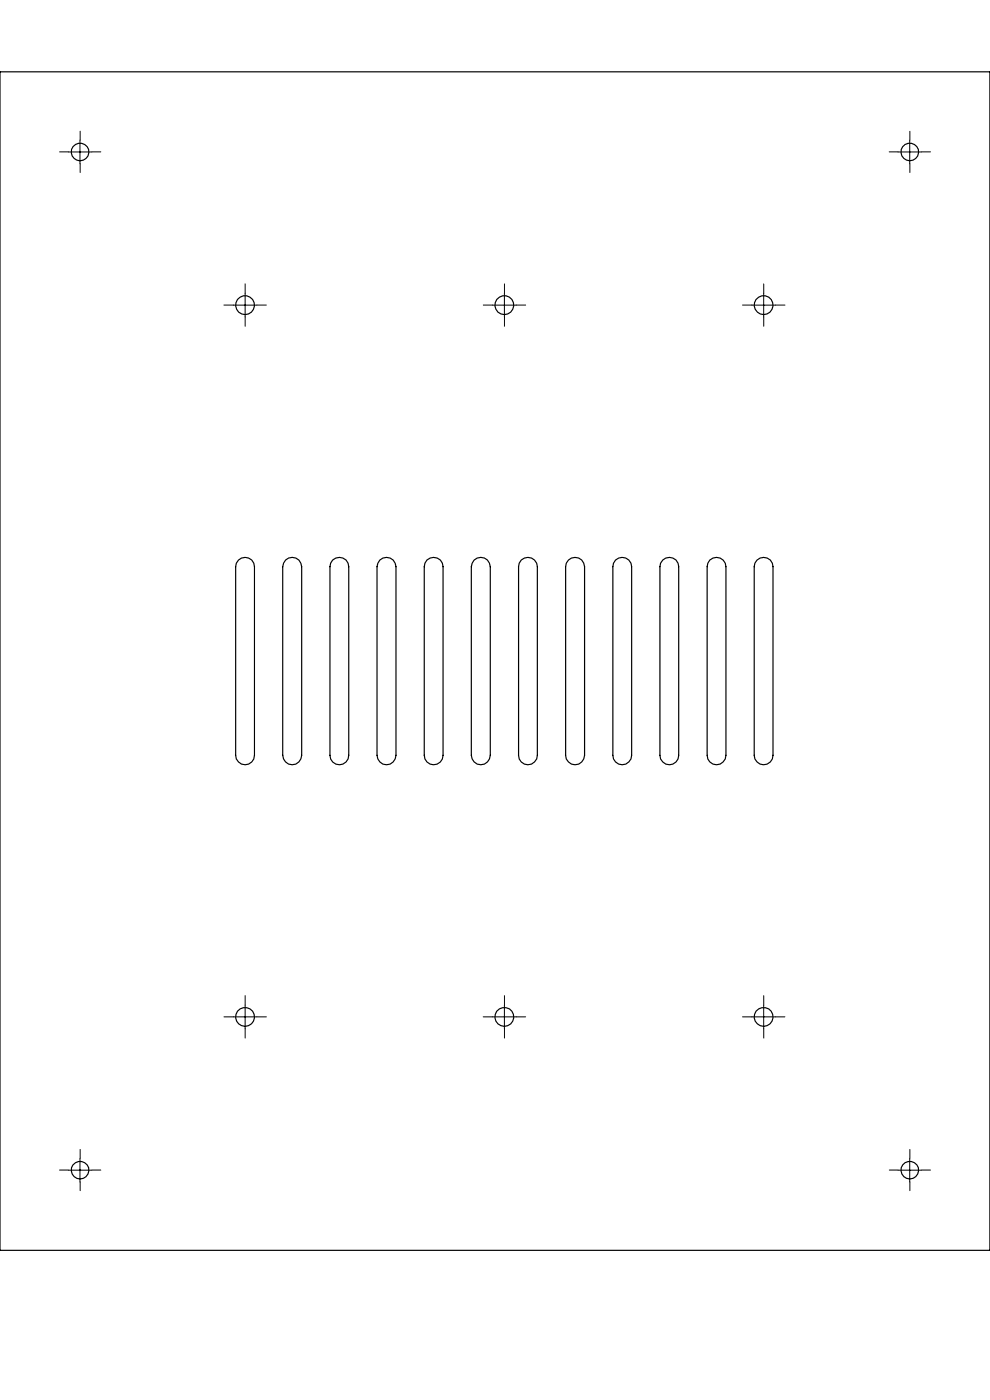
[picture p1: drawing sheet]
<svg xmlns="http://www.w3.org/2000/svg" width="210mm" height="297mm" viewBox="0 0 210 297" stroke-linecap="round" stroke-linejoin="round" font-family="sans-serif">
<g fill="none" stroke="#000" stroke-width=".21" stroke-dasharray="15.2 1.3 1.3 1.3">
<path d="M14.5 32.2h-1.9M17 29.7v-1.9M17 34.7v1.9M19.5 32.2h1.9M190.5 32.2h-1.9M193 29.7v-1.9M193 34.7v1.9M195.5 32.2h1.9M49.5 64.7h-2M52 62.2v-2M52 67.2v2M54.5 64.7h2"/>
<path d="M104.5 64.7h-2M107 62.2v-2M107 67.2v2M109.5 64.7h2M159.5 64.7h-2M162 62.2v-2M162 67.2v2M164.5 64.7h2M49.5 215.7h-2M52 213.2v-2M52 218.2v2M54.5 215.7h2"/>
<path d="M104.5 215.7h-2M107 213.2v-2M107 218.2v2M109.5 215.7h2M159.5 215.7h-2M162 213.2v-2M162 218.2v2M164.5 215.7h2M14.5 248.2h-1.9M17 245.7v-1.9M17 250.7v1.9M19.5 248.2h1.9"/>
<path d="M190.5 248.2h-1.9M193 245.7v-1.9M193 250.7v1.9M195.5 248.2h1.9"/>
</g>
<g fill="none" stroke="#000" stroke-width=".21">
<path d="M14.5 32.2h5M17 29.7v5M190.5 32.2h5M193 29.7v5M49.5 64.7h5M52 62.2v5M104.5 64.7h5M107 62.2v5M159.5 64.7h5M162 62.2v5M49.5 215.7h5M52 213.3v4.9"/>
<path d="M104.5 215.7h5M107 213.3v4.9M159.5 215.7h5M162 213.3v4.9M14.5 248.2h5M17 245.7v5.1M190.5 248.2h5M193 245.7v5.1"/>
</g>
<g fill="none" stroke="#000" stroke-width=".25">
<path d="M0 15.2h210v250.1h-210zM50.6 118.8a1.99 1.99 0 0 1 2.2-.4 1.99 1.99 0 0 1 1.2 1.8v40a1.99 1.99 0 0 1-2 2 1.99 1.99 0 0 1-2-2v-40l.1-.7zM60.6 118.8a2.01 2.01 0 0 1 2.2-.4 2.01 2.01 0 0 1 1.2 1.8v40a2.01 2.01 0 0 1-2 2 2.01 2.01 0 0 1-2-2v-40l.1-.7zM70.6 118.8a2.01 2.01 0 0 1 2.1-.4 2.01 2.01 0 0 1 1.3 1.8v40a1.99 1.99 0 0 1-2 2 1.99 1.99 0 0 1-2-2v-40l.1-.7zM80.6 118.8a2.01 2.01 0 0 1 2.2-.4 2.01 2.01 0 0 1 1.2 1.8v40a2.01 2.01 0 0 1-2 2 2.01 2.01 0 0 1-2-2v-40l.2-.7zM90.6 118.8a2.01 2.01 0 0 1 2.1-.4 2.01 2.01 0 0 1 1.3 1.8v40a1.99 1.99 0 0 1-2 2 1.99 1.99 0 0 1-2-2v-40l.1-.7zM100.6 118.8a2.01 2.01 0 0 1 2.2-.4 2.01 2.01 0 0 1 1.2 1.8v40a2.01 2.01 0 0 1-2 2 2.01 2.01 0 0 1-2-2v-40l.2-.7zM110.6 118.8a2.01 2.01 0 0 1 2.1-.4 2.01 2.01 0 0 1 1.3 1.8v40a1.99 1.99 0 0 1-2 2 1.99 1.99 0 0 1-2-2v-40l.1-.7zM120.6 118.8a2.01 2.01 0 0 1 2.2-.4 2.01 2.01 0 0 1 1.2 1.8v40a2.01 2.01 0 0 1-2 2 2.01 2.01 0 0 1-2-2v-40l.1-.7zM130.6 118.8a2.01 2.01 0 0 1 2.1-.4 2.01 2.01 0 0 1 1.3 1.8v40a1.99 1.99 0 0 1-2 2 1.99 1.99 0 0 1-2-2v-40l.1-.7zM140.6 118.8a1.99 1.99 0 0 1 2.1-.4 1.99 1.99 0 0 1 1.3 1.8v40a1.99 1.99 0 0 1-2 2 1.99 1.99 0 0 1-2-2v-40l.1-.7zM150.6 118.8a2.01 2.01 0 0 1 2.1-.4 2.01 2.01 0 0 1 1.3 1.8v40a1.99 1.99 0 0 1-2 2 1.99 1.99 0 0 1-2-2v-40l.1-.7z"/>
<path d="M160.6 118.8a1.99 1.99 0 0 1 2.1-.4 1.99 1.99 0 0 1 1.3 1.8v40a1.99 1.99 0 0 1-2 2 1.99 1.99 0 0 1-2-2v-40l.1-.7z"/>
<circle cx="17" cy="32.2" r="1.88"/>
<circle cx="193" cy="32.2" r="1.88"/>
<circle cx="52" cy="64.7" r="2"/>
<circle cx="107" cy="64.7" r="2"/>
<circle cx="162" cy="64.7" r="2"/>
<circle cx="52" cy="215.7" r="2"/>
<circle cx="107" cy="215.7" r="2"/>
<circle cx="162" cy="215.7" r="2"/>
<circle cx="17" cy="248.2" r="1.88"/>
<circle cx="193" cy="248.2" r="1.88"/>
</g>
</svg>
